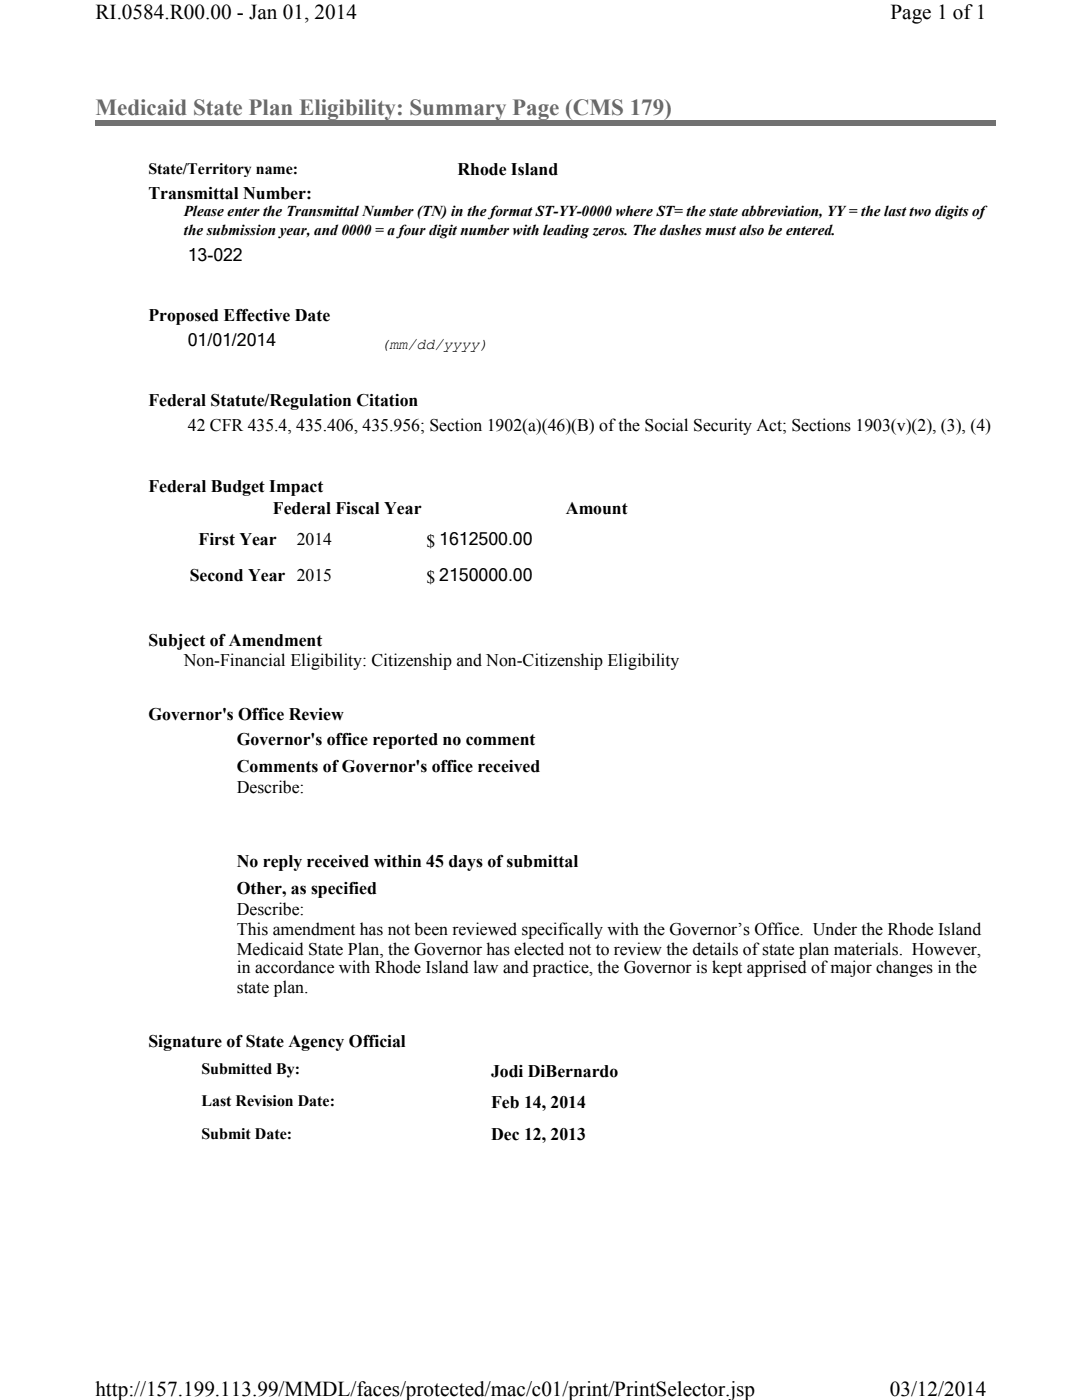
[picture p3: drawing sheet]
<svg xmlns="http://www.w3.org/2000/svg" width="216mm" height="279mm" viewBox="0 0 216 279" stroke-linecap="round" stroke-linejoin="round" font-family="sans-serif">
<defs><g id="words">
<text font-size="4.6" fill="#6a6968" x="19" y="23">Medicaid State Plan Eligibility: Summary Page (CMS 179)</text>
<g font-size="4.2">
<text x="19" y="3.7">RI.0584.R00.00 - Jan 01, 2014</text>
<text x="177.7" y="3.7">Page 1 of 1</text>
<text x="19" y="278.6">http://157.199.113.99/MMDL/faces/protected/mac/c01/print/PrintSelector.jsp</text>
<text x="177.6" y="278.6">03/12/2014</text>
</g>
<g font-size="3.5">
<text x="91.3" y="34.9">Rhode Island</text>
<text x="29.6" y="39.7">Transmittal Number:</text>
<text x="37.5" y="52.1">13-022</text>
<text x="29.6" y="64">Proposed Effective Date</text>
<text x="37.5" y="69">01/01/2014</text>
<text x="29.6" y="81">Federal Statute/Regulation Citation</text>
<text x="37.5" y="86">42 CFR 435.4, 435.406, 435.956; Section 1902(a)(46)(B) of the Social Security Act; Sections 1903(v)(2), (3), (4)</text>
<text x="29.6" y="98.1">Federal Budget Impact</text>
<text x="54.5" y="102.7">Federal Fiscal Year</text>
<text x="112.9" y="102.7">Amount</text>
<text x="39.6" y="108.7">First Year</text>
<text x="59.2" y="108.7">2014</text>
<text x="85.1" y="109.3">$</text>
<text x="87.7" y="108.7">1612500.00</text>
<text x="37.9" y="115.9">Second Year</text>
<text x="59.2" y="115.9">2015</text>
<text x="85.1" y="116.4">$</text>
<text x="87.7" y="115.9">2150000.00</text>
<text x="29.6" y="128.8">Subject of Amendment</text>
<text x="36.7" y="132.8">Non-Financial Eligibility: Citizenship and Non-Citizenship Eligibility</text>
<text x="29.6" y="143.7">Governor's Office Review</text>
<text x="47.3" y="148.7">Governor's office reported no comment</text>
<text x="47.3" y="154">Comments of Governor's office received</text>
<text x="47.3" y="158.2">Describe:</text>
<text x="47.3" y="173">No reply received within 45 days of submittal</text>
<text x="47.3" y="178.3">Other, as specified</text>
<text x="47.3" y="182.6">Describe:</text>
<text x="47.3" y="190.5">Medicaid State Plan, the Governor has elected not to review the details ofstate plan materials. However,</text>
<text x="47.3" y="186.5">This amendment has not been reviewed specifically with the Governor’s Office. Under the Rhode Island</text>
<text x="47.3" y="194.2">in accordance with Rhode Island law and practice, the Governor is kept apprised of major changes in the</text>
<text x="47.3" y="198.2">state plan.</text>
<text x="29.6" y="209">Signature of State Agency Official</text>
<text x="98" y="214.8">Jodi DiBernardo</text>
<text x="98" y="221.2">Feb 14, 2014</text>
<text x="98" y="227.5">Dec 12, 2013</text>
</g>
<g font-size="3.2">
<text x="29.6" y="34.6">State/Territory name:</text>
<text x="40.2" y="214.3">Submitted By:</text>
<text x="40.2" y="220.7">Last Revision Date:</text>
<text x="40.2" y="227.3">Submit Date:</text>
</g>
<g font-size="3">
<text x="36.7" y="43.1">Please enter the Transmittal Number (TN) in the format ST-YY-0000 where ST= the state abbreviation, YY = the last two digits of</text>
<text x="36.7" y="46.8">the submission year, and 0000 = a four digit number with leading zeros. The dashes must also be entered.</text>
<text x="75.9" y="69.6">(mm/dd/yyyy)</text>
</g>
</g></defs>
<path d="M19 24.1h179.7v1h-179.7z" fill="#717171"/>
<g fill="#fff">
<path d="M37.3 48.4h37.3v4.5h-37.3z"/>
<path d="M37.3 65.6h37.3v4.5h-37.3z"/>
<path d="M37.3 82.5h160.9v4.5h-160.9z"/>
<path d="M59 105.3h10.8v4.5h-10.8z"/>
<path d="M87.3 105.3h37.3v4.5h-37.3z"/>
<path d="M59 112.4h10.8v4.5h-10.8z"/>
<path d="M87.3 112.4h37.3v4.5h-37.3z"/>
<path d="M19 0h177.8v4.8h-177.8z"/>
<path d="M19 274.6h177.8v4.8h-177.8z"/>
</g>
<use href="#words"/>
</svg>
